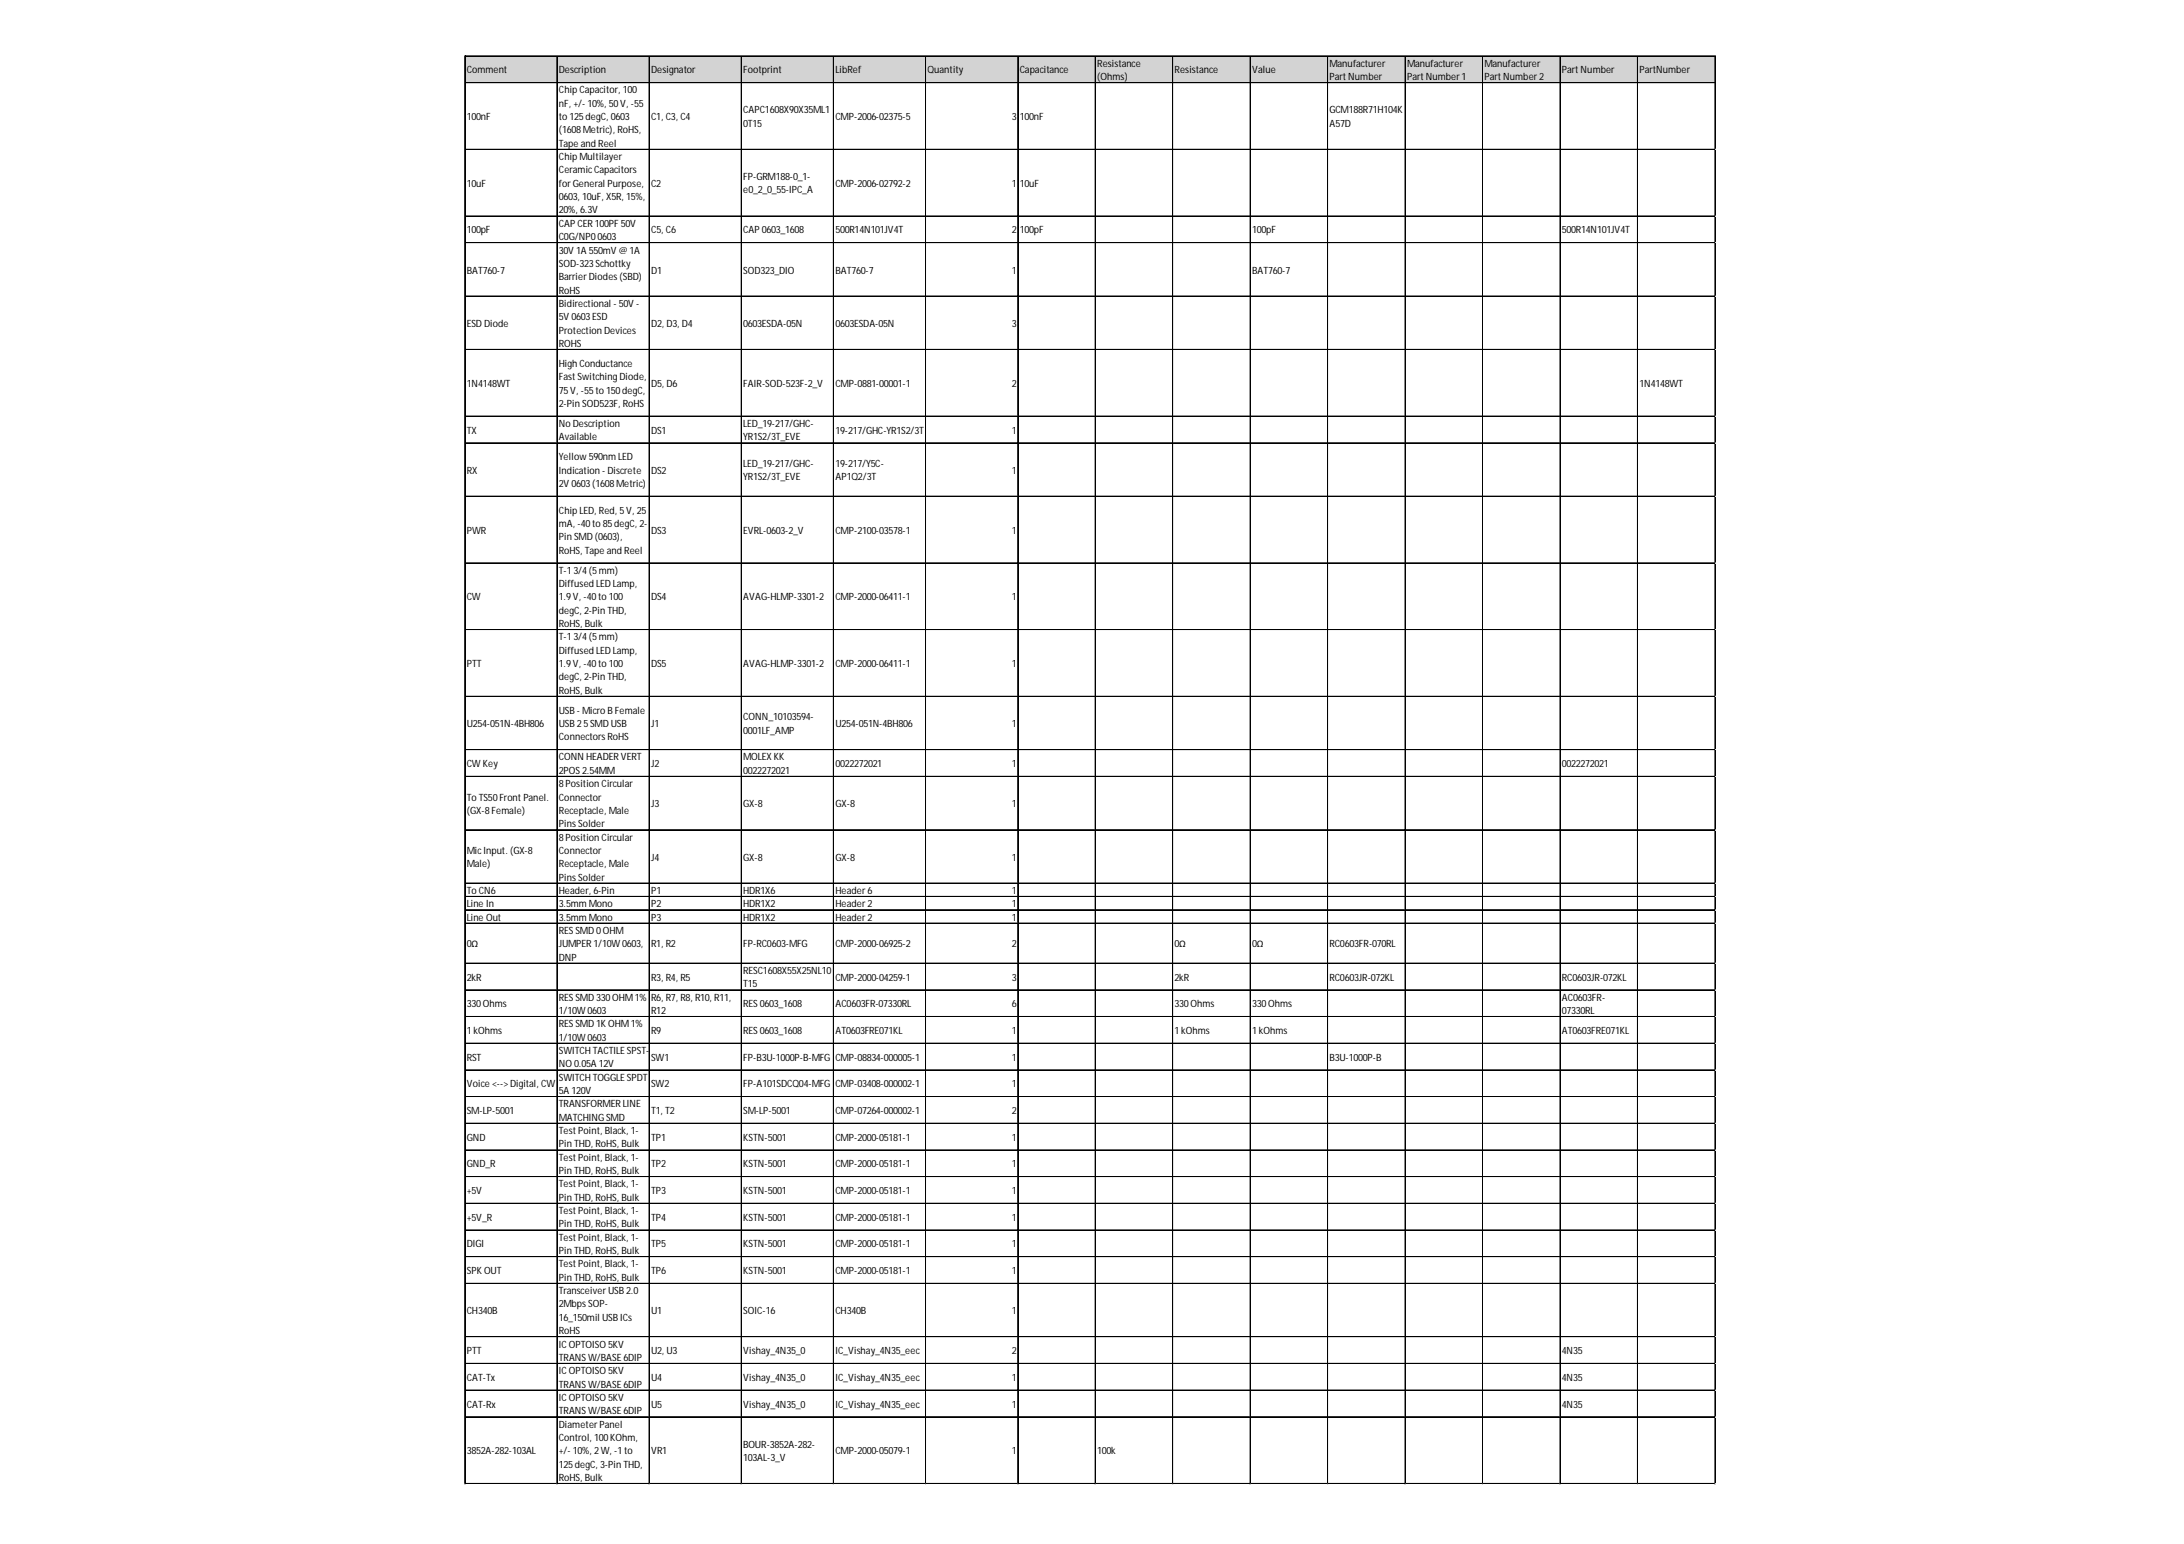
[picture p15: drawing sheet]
<svg xmlns="http://www.w3.org/2000/svg" width="297mm" height="210mm" viewBox="0 0 297 210" stroke-linecap="round" stroke-linejoin="round" font-family="sans-serif">
<defs><g id="words">
<g font-size="1.4">
<text x="63.5" y="10">Comment</text>
<text x="76" y="10">Description</text>
<text x="88.5" y="10">Designator</text>
<text x="101.1" y="10">Footprint</text>
<text x="113.6" y="10">LibRef</text>
<text x="126.1" y="10">Quantity</text>
<text x="138.7" y="10">Capacitance</text>
<text x="149.2" y="9.1">Resistance</text>
<text x="149.2" y="10.9">(Ohms)</text>
<text x="159.8" y="10">Resistance</text>
<text x="170.3" y="10">Value</text>
<text x="180.8" y="9.1">Manufacturer</text>
<text x="180.8" y="10.9">Part Number</text>
<text x="191.4" y="9.1">Manufacturer</text>
<text x="191.4" y="10.9">Part Number 1</text>
<text x="201.9" y="9.1">Manufacturer</text>
<text x="201.9" y="10.9">Part Number 2</text>
<text x="212.4" y="10">Part Number</text>
<text x="223" y="10">PartNumber</text>
<text x="63.5" y="16.3">100nF</text>
<text x="76" y="12.7">Chip Capacitor, 100</text>
<text x="76" y="14.5">nF, +/- 10%, 50V, -55</text>
<text x="76" y="16.3">to 125degC, 0603</text>
<text x="88.5" y="16.3">C1, C3, C4</text>
<text x="101.1" y="15.4">CAPC1608X90X35ML1</text>
<text x="101.1" y="17.2">0T15</text>
<text x="113.6" y="16.3">CMP-2006-02375-5</text>
<text x="137.6" y="16.3">3</text>
<text x="138.7" y="16.3">100nF</text>
<text x="180.8" y="15.4">GCM188R71H104K</text>
<text x="180.8" y="17.2">A57D</text>
<text x="76" y="18.1">(1608Metric), RoHS,</text>
<text x="76" y="20">Tape and Reel</text>
<text x="76" y="21.8">Chip Multilayer</text>
<text x="76" y="23.6">Ceramic Capacitors</text>
<text x="63.5" y="25.4">10uF</text>
<text x="76" y="25.4">for General Purpose,</text>
<text x="76" y="27.2">0603, 10uF, X5R, 15%,</text>
<text x="76" y="29">20%, 6.3V</text>
<text x="88.5" y="25.4">C2</text>
<text x="101.1" y="24.5">FP-GRM188-0_1-</text>
<text x="101.1" y="26.3">e0_2_0_55-IPC_A</text>
<text x="113.6" y="25.4">CMP-2006-02792-2</text>
<text x="137.6" y="25.4">1</text>
<text x="138.7" y="25.4">10uF</text>
<text x="63.5" y="31.7">100pF</text>
<text x="76" y="30.8">CAP CER 100PF 50V</text>
<text x="76" y="32.6">C0G/NP00603</text>
<text x="76" y="34.5">30V 1A 550mV @ 1A</text>
<text x="88.5" y="31.7">C5, C6</text>
<text x="101.1" y="31.7">CAP 0603_1608</text>
<text x="113.6" y="31.7">500R14N101JV4T</text>
<text x="137.6" y="31.7">2</text>
<text x="138.7" y="31.7">100pF</text>
<text x="170.3" y="31.7">100pF</text>
<text x="212.4" y="31.7">500R14N101JV4T</text>
<text x="63.5" y="37.2">BAT760-7</text>
<text x="76" y="36.3">SOD-323Schottky</text>
<text x="76" y="38.1">Barrier Diodes (SBD)</text>
<text x="76" y="39.9">RoHS</text>
<text x="76" y="41.7">Bidirectional - 50V -</text>
<text x="88.5" y="37.2">D1</text>
<text x="101.1" y="37.2">SOD323_DIO</text>
<text x="113.6" y="37.2">BAT760-7</text>
<text x="137.6" y="37.2">1</text>
<text x="170.3" y="37.2">BAT760-7</text>
<text x="63.5" y="44.4">ESD Diode</text>
<text x="76" y="43.5">5V 0603ESD</text>
<text x="76" y="45.3">Protection Devices</text>
<text x="76" y="47.2">ROHS</text>
<text x="88.5" y="44.4">D2, D3, D4</text>
<text x="101.1" y="44.4">0603ESDA-05N</text>
<text x="113.6" y="44.4">0603ESDA-05N</text>
<text x="137.6" y="44.4">3</text>
<text x="63.5" y="52.6">1N4148WT</text>
<text x="76" y="49.9">High Conductance</text>
<text x="76" y="51.7">Fast Switching Diode,</text>
<text x="76" y="53.5">75V, -55to 150degC,</text>
<text x="88.5" y="52.6">D5, D6</text>
<text x="101.1" y="52.6">FAIR-SOD-523F-2_V</text>
<text x="113.6" y="52.6">CMP-0881-00001-1</text>
<text x="137.6" y="52.6">2</text>
<text x="223" y="52.6">1N4148WT</text>
<text x="63.5" y="58.9">TX</text>
<text x="76" y="55.3">2-Pin SOD523F, RoHS</text>
<text x="76" y="58">No Description</text>
<text x="76" y="59.9">Available</text>
<text x="88.5" y="58.9">DS1</text>
<text x="101.1" y="58">LED_19-217/GHC-</text>
<text x="101.1" y="59.9">YR1S2/3T_EVE</text>
<text x="113.6" y="58.9">19-217/GHC-YR1S2/3T</text>
<text x="137.6" y="58.9">1</text>
<text x="63.5" y="64.4">RX</text>
<text x="76" y="62.6">Yellow 590nm LED</text>
<text x="76" y="64.4">Indication - Discrete</text>
<text x="88.5" y="64.4">DS2</text>
<text x="101.1" y="63.5">LED_19-217/GHC-</text>
<text x="101.1" y="65.3">YR1S2/3T_EVE</text>
<text x="113.6" y="63.5">19-217/Y5C-</text>
<text x="113.6" y="65.3">AP1Q2/3T</text>
<text x="137.6" y="64.4">1</text>
<text x="76" y="66.2">2V 0603(1608Metric)</text>
<text x="76" y="69.8">Chip LED, Red, 5V, 25</text>
<text x="76" y="71.6">mA, -40to 85degC, 2-</text>
<text x="63.5" y="72.6">PWR</text>
<text x="76" y="73.5">Pin SMD (0603),</text>
<text x="76" y="75.3">RoHS, Tape and Reel</text>
<text x="76" y="78">T-13/4(5mm)</text>
<text x="88.5" y="72.6">DS3</text>
<text x="101.1" y="72.6">EVRL-0603-2_V</text>
<text x="113.6" y="72.6">CMP-2100-03578-1</text>
<text x="137.6" y="72.6">1</text>
<text x="63.5" y="81.6">CW</text>
<text x="76" y="79.8">Diffused LED Lamp,</text>
<text x="76" y="81.6">1.9V, -40to 100</text>
<text x="76" y="83.4">degC, 2-Pin THD,</text>
<text x="88.5" y="81.6">DS4</text>
<text x="101.1" y="81.6">AVAG-HLMP-3301-2</text>
<text x="113.6" y="81.6">CMP-2000-06411-1</text>
<text x="137.6" y="81.6">1</text>
<text x="76" y="85.2">RoHS, Bulk</text>
<text x="76" y="87.1">T-13/4(5mm)</text>
<text x="76" y="88.9">Diffused LED Lamp,</text>
<text x="63.5" y="90.7">PTT</text>
<text x="76" y="90.7">1.9V, -40to 100</text>
<text x="76" y="92.5">degC, 2-Pin THD,</text>
<text x="76" y="94.3">RoHS, Bulk</text>
<text x="88.5" y="90.7">DS5</text>
<text x="101.1" y="90.7">AVAG-HLMP-3301-2</text>
<text x="113.6" y="90.7">CMP-2000-06411-1</text>
<text x="137.6" y="90.7">1</text>
<text x="63.5" y="98.9">U254-051N-4BH806</text>
<text x="76" y="97">USB - Micro B Female</text>
<text x="76" y="98.9">USB 25SMD USB</text>
<text x="76" y="100.7">Connectors RoHS</text>
<text x="88.5" y="98.9">J1</text>
<text x="101.1" y="97.9">CONN_10103594-</text>
<text x="101.1" y="99.8">0001LF_AMP</text>
<text x="113.6" y="98.9">U254-051N-4BH806</text>
<text x="137.6" y="98.9">1</text>
<text x="63.5" y="104.3">CW Key</text>
<text x="76" y="103.4">CONN HEADER VERT</text>
<text x="76" y="105.2">2POS 2.54MM</text>
<text x="76" y="107">8Position Circular</text>
<text x="88.5" y="104.3">J2</text>
<text x="101.1" y="103.4">MOLEX KK</text>
<text x="101.1" y="105.2">0022272021</text>
<text x="113.6" y="104.3">0022272021</text>
<text x="137.6" y="104.3">1</text>
<text x="212.4" y="104.3">0022272021</text>
<text x="63.5" y="108.8">To TS50Front Panel.</text>
<text x="63.5" y="110.6">(GX-8Female)</text>
<text x="76" y="108.8">Connector</text>
<text x="76" y="110.6">Receptacle, Male</text>
<text x="76" y="112.5">Pins Solder</text>
<text x="88.5" y="109.7">J3</text>
<text x="101.1" y="109.7">GX-8</text>
<text x="113.6" y="109.7">GX-8</text>
<text x="137.6" y="109.7">1</text>
<text x="63.5" y="116.1">Mic Input. (GX-8</text>
<text x="63.5" y="117.9">Male)</text>
<text x="76" y="114.3">8Position Circular</text>
<text x="76" y="116.1">Connector</text>
<text x="76" y="117.9">Receptacle, Male</text>
<text x="76" y="119.7">Pins Solder</text>
<text x="88.5" y="117">J4</text>
<text x="101.1" y="117">GX-8</text>
<text x="113.6" y="117">GX-8</text>
<text x="137.6" y="117">1</text>
<text x="63.5" y="121.5">To CN6</text>
<text x="63.5" y="123.3">Line In</text>
<text x="63.5" y="125.2">Line Out</text>
<text x="76" y="121.5">Header, 6-Pin</text>
<text x="76" y="123.3">3.5mm Mono</text>
<text x="76" y="125.2">3.5mm Mono</text>
<text x="88.5" y="121.5">P1</text>
<text x="88.5" y="123.3">P2</text>
<text x="88.5" y="125.2">P3</text>
<text x="101.1" y="121.5">HDR1X6</text>
<text x="101.1" y="123.3">HDR1X2</text>
<text x="101.1" y="125.2">HDR1X2</text>
<text x="113.6" y="121.5">Header 6</text>
<text x="113.6" y="123.3">Header 2</text>
<text x="113.6" y="125.2">Header 2</text>
<text x="137.6" y="121.5">1</text>
<text x="137.6" y="123.3">1</text>
<text x="137.6" y="125.2">1</text>
<text x="63.5" y="128.8">0Ω</text>
<text x="76" y="127">RES SMD 0OHM</text>
<text x="76" y="128.8">JUMPER 1/10W 0603,</text>
<text x="76" y="130.6">DNP</text>
<text x="88.5" y="128.8">R1, R2</text>
<text x="101.1" y="128.8">FP-RC0603-MFG</text>
<text x="113.6" y="128.8">CMP-2000-06925-2</text>
<text x="137.6" y="128.8">2</text>
<text x="159.8" y="128.8">0Ω</text>
<text x="170.3" y="128.8">0Ω</text>
<text x="180.8" y="128.8">RC0603FR-070RL</text>
<text x="63.5" y="133.3">2kR</text>
<text x="63.5" y="136.9">330Ohms</text>
<text x="76" y="136">RES SMD 330OHM1%</text>
<text x="76" y="137.8">1/10W 0603</text>
<text x="88.5" y="133.3">R3, R4, R5</text>
<text x="88.5" y="136">R6, R7, R8, R10, R11,</text>
<text x="88.5" y="137.8">R12</text>
<text x="101.1" y="132.4">RESC1608X55X25NL10</text>
<text x="101.1" y="134.2">T15</text>
<text x="101.1" y="136.9">RES 0603_1608</text>
<text x="113.6" y="133.3">CMP-2000-04259-1</text>
<text x="113.6" y="136.9">AC0603FR-07330RL</text>
<text x="137.6" y="133.3">3</text>
<text x="137.6" y="136.9">6</text>
<text x="159.8" y="133.3">2kR</text>
<text x="159.8" y="136.9">330Ohms</text>
<text x="170.3" y="136.9">330Ohms</text>
<text x="180.8" y="133.3">RC0603JR-072KL</text>
<text x="212.4" y="133.3">RC0603JR-072KL</text>
<text x="212.4" y="136">AC0603FR-</text>
<text x="212.4" y="137.8">07330RL</text>
<text x="63.5" y="140.6">1kOhms</text>
<text x="76" y="139.7">RES SMD 1K OHM1%</text>
<text x="76" y="141.5">1/10W 0603</text>
<text x="76" y="143.3">SWITCH TACTILE SPST-</text>
<text x="88.5" y="140.6">R9</text>
<text x="101.1" y="140.6">RES 0603_1608</text>
<text x="113.6" y="140.6">AT0603FRE071KL</text>
<text x="137.6" y="140.6">1</text>
<text x="159.8" y="140.6">1kOhms</text>
<text x="170.3" y="140.6">1kOhms</text>
<text x="212.4" y="140.6">AT0603FRE071KL</text>
<text x="63.5" y="144.2">RST</text>
<text x="63.5" y="147.8">Voice &lt;--&gt;Digital, CW</text>
<text x="76" y="145.1">NO 0.05A 12V</text>
<text x="76" y="146.9">SWITCH TOGGLE SPDT</text>
<text x="76" y="148.7">5A 120V</text>
<text x="88.5" y="144.2">SW1</text>
<text x="88.5" y="147.8">SW2</text>
<text x="101.1" y="144.2">FP-B3U-1000P-B-MFG</text>
<text x="101.1" y="147.8">FP-A101SDCQ04-MFG</text>
<text x="113.6" y="144.2">CMP-08834-000005-1</text>
<text x="113.6" y="147.8">CMP-03408-000002-1</text>
<text x="137.6" y="144.2">1</text>
<text x="137.6" y="147.8">1</text>
<text x="180.8" y="144.2">B3U-1000P-B</text>
<text x="63.5" y="151.5">SM-LP-5001</text>
<text x="63.5" y="155.1">GND</text>
<text x="76" y="150.5">TRANSFORMER LINE</text>
<text x="76" y="152.4">MATCHINGSMD</text>
<text x="76" y="154.2">Test Point, Black, 1-</text>
<text x="76" y="156">Pin THD, RoHS, Bulk</text>
<text x="88.5" y="151.5">T1, T2</text>
<text x="88.5" y="155.1">TP1</text>
<text x="101.1" y="151.5">SM-LP-5001</text>
<text x="101.1" y="155.1">KSTN-5001</text>
<text x="113.6" y="151.5">CMP-07264-000002-1</text>
<text x="113.6" y="155.1">CMP-2000-05181-1</text>
<text x="137.6" y="151.5">2</text>
<text x="137.6" y="155.1">1</text>
<text x="63.5" y="158.7">GND_R</text>
<text x="76" y="157.8">Test Point, Black, 1-</text>
<text x="76" y="159.6">Pin THD, RoHS, Bulk</text>
<text x="76" y="161.4">Test Point, Black, 1-</text>
<text x="88.5" y="158.7">TP2</text>
<text x="101.1" y="158.7">KSTN-5001</text>
<text x="113.6" y="158.7">CMP-2000-05181-1</text>
<text x="137.6" y="158.7">1</text>
<text x="63.5" y="162.3">+5V</text>
<text x="63.5" y="166">+5V_R</text>
<text x="76" y="163.2">Pin THD, RoHS, Bulk</text>
<text x="76" y="165.1">Test Point, Black, 1-</text>
<text x="76" y="166.9">Pin THD, RoHS, Bulk</text>
<text x="88.5" y="162.3">TP3</text>
<text x="88.5" y="166">TP4</text>
<text x="101.1" y="162.3">KSTN-5001</text>
<text x="101.1" y="166">KSTN-5001</text>
<text x="113.6" y="162.3">CMP-2000-05181-1</text>
<text x="113.6" y="166">CMP-2000-05181-1</text>
<text x="137.6" y="162.3">1</text>
<text x="137.6" y="166">1</text>
<text x="63.5" y="169.6">DIGI</text>
<text x="63.5" y="173.2">SPK OUT</text>
<text x="76" y="168.7">Test Point, Black, 1-</text>
<text x="76" y="170.5">Pin THD, RoHS, Bulk</text>
<text x="76" y="172.3">Test Point, Black, 1-</text>
<text x="88.5" y="169.6">TP5</text>
<text x="88.5" y="173.2">TP6</text>
<text x="101.1" y="169.6">KSTN-5001</text>
<text x="101.1" y="173.2">KSTN-5001</text>
<text x="113.6" y="169.6">CMP-2000-05181-1</text>
<text x="113.6" y="173.2">CMP-2000-05181-1</text>
<text x="137.6" y="169.6">1</text>
<text x="137.6" y="173.2">1</text>
<text x="63.5" y="178.7">CH340B</text>
<text x="76" y="174.1">Pin THD, RoHS, Bulk</text>
<text x="76" y="175.9">Transceiver USB 2.0</text>
<text x="76" y="177.8">2Mbps SOP-</text>
<text x="76" y="179.6">16_150mil USB ICs</text>
<text x="88.5" y="178.7">U1</text>
<text x="101.1" y="178.7">SOIC-16</text>
<text x="113.6" y="178.7">CH340B</text>
<text x="137.6" y="178.7">1</text>
<text x="63.5" y="184.1">PTT</text>
<text x="76" y="181.4">RoHS</text>
<text x="76" y="183.2">IC OPTOISO 5KV</text>
<text x="76" y="185">TRANS W/BASE 6DIP</text>
<text x="88.5" y="184.1">U2, U3</text>
<text x="101.1" y="184.1">Vishay_4N35_0</text>
<text x="113.6" y="184.1">IC_Vishay_4N35_eec</text>
<text x="137.6" y="184.1">2</text>
<text x="212.4" y="184.1">4N35</text>
<text x="63.5" y="187.7">CAT-Tx</text>
<text x="63.5" y="191.4">CAT-Rx</text>
<text x="76" y="186.8">IC OPTOISO 5KV</text>
<text x="76" y="188.6">TRANS W/BASE 6DIP</text>
<text x="76" y="190.4">IC OPTOISO 5KV</text>
<text x="88.5" y="187.7">U4</text>
<text x="88.5" y="191.4">U5</text>
<text x="101.1" y="187.7">Vishay_4N35_0</text>
<text x="101.1" y="191.4">Vishay_4N35_0</text>
<text x="113.6" y="187.7">IC_Vishay_4N35_eec</text>
<text x="113.6" y="191.4">IC_Vishay_4N35_eec</text>
<text x="137.6" y="187.7">1</text>
<text x="137.6" y="191.4">1</text>
<text x="212.4" y="187.7">4N35</text>
<text x="212.4" y="191.4">4N35</text>
<text x="63.5" y="197.7">3852A-282-103AL</text>
<text x="76" y="192.3">TRANS W/BASE 6DIP</text>
<text x="76" y="194.1">Diameter Panel</text>
<text x="76" y="195.9">Control, 100KOhm,</text>
<text x="76" y="197.7">+/- 10%, 2W, -1to</text>
<text x="88.5" y="197.7">VR1</text>
<text x="101.1" y="196.8">BOUR-3852A-282-</text>
<text x="113.6" y="197.7">CMP-2000-05079-1</text>
<text x="137.6" y="197.7">1</text>
<text x="149.2" y="197.7">100k</text>
<text x="76" y="199.5">125degC, 3-Pin THD,</text>
<text x="76" y="201.3">RoHS, Bulk</text>
<text x="101.1" y="198.6">103AL-3_V</text>
</g>
</g></defs>
<path d="M63.2 7.6h170.2v3.7h-170.2z" fill="#d3d3d3"/>
<g fill="none" stroke="#000" stroke-width=".14">
<path d="M63.2 7.6v194.2M63.3 7.6h170M63.3 11.2h170M63.3 11.3h170M75.7 7.7v194.1M75.8 7.7v194.1M88.3 7.7v194.1M100.8 7.7v194.1M100.9 7.7v194.1M113.3 7.7v194.1M113.4 7.7v194.1M125.9 7.7v194.1"/>
<path d="M138.4 7.7v194.1M138.5 7.7v194.1M148.9 7.7v194.1M149 7.7v194.1M159.5 7.7v194.1M170 7.7v194.1M170.1 7.7v194.1M180.6 7.7v194.1M191.1 7.7v194.1M201.6 7.7v194.1M201.7 7.7v194.1M212.2 7.7v194.1"/>
<path d="M222.7 7.7v194.1M233.2 7.7v194.1M233.3 7.7v194.1M63.3 20.3h170M63.3 29.4h170M63.3 33h170M63.3 40.2h170M63.3 40.3h170M63.3 47.5h170M63.3 56.6h170M63.3 60.2h170M63.3 67.4h170"/>
<path d="M63.3 67.5h170M63.3 76.5h170M63.3 76.6h170M63.3 85.6h170M63.3 94.7h170M63.3 101.9h170M63.3 102h170M63.3 105.5h170M63.3 105.6h170M63.3 112.8h170M63.3 120h170M63.3 120.1h170"/>
<path d="M63.3 121.9h170M63.3 123.7h170M63.3 125.5h170M63.3 130.9h170M63.3 131h170M63.3 134.6h170M63.3 138.2h170M63.3 141.8h170M63.3 141.9h170M63.3 145.4h170M63.3 145.5h170M63.3 149.1h170"/>
<path d="M63.3 152.7h170M63.3 156.3h170M63.3 156.4h170M63.3 160h170M63.3 163.6h170M63.3 167.2h170M63.3 167.3h170M63.3 170.8h170M63.3 170.9h170M63.3 174.5h170M63.3 181.7h170M63.3 181.8h170"/>
<path d="M63.3 185.3h170M63.3 185.4h170M63.3 189h170M63.3 192.6h170M63.3 201.7h170"/>
</g>
<path d="M63.2 201.8h.1" fill="none" stroke="#d4d4d4" stroke-width=".14"/>
<path d="M63.2 201.8h.1z" fill="#d4d4d4"/>
<path d="M75.7 201.8h.1" fill="none" stroke="#d4d4d4" stroke-width=".14"/>
<path d="M75.7 201.8h.1z" fill="#d4d4d4"/>
<path d="M88.3 201.8h.1" fill="none" stroke="#d4d4d4" stroke-width=".14"/>
<path d="M88.3 201.8h.1z" fill="#d4d4d4"/>
<path d="M100.8 201.8h.1" fill="none" stroke="#d4d4d4" stroke-width=".14"/>
<path d="M100.8 201.8h.1z" fill="#d4d4d4"/>
<path d="M113.3 201.8h.1" fill="none" stroke="#d4d4d4" stroke-width=".14"/>
<path d="M113.3 201.8h.1z" fill="#d4d4d4"/>
<path d="M125.9 201.8h.1" fill="none" stroke="#d4d4d4" stroke-width=".14"/>
<path d="M125.9 201.8h.1z" fill="#d4d4d4"/>
<path d="M138.4 201.8h.1" fill="none" stroke="#d4d4d4" stroke-width=".14"/>
<path d="M138.4 201.8h.1z" fill="#d4d4d4"/>
<path d="M148.9 201.8h.1" fill="none" stroke="#d4d4d4" stroke-width=".14"/>
<path d="M148.9 201.8h.1z" fill="#d4d4d4"/>
<path d="M159.5 201.8h.1" fill="none" stroke="#d4d4d4" stroke-width=".14"/>
<path d="M159.5 201.8h.1z" fill="#d4d4d4"/>
<path d="M170 201.8h.1" fill="none" stroke="#d4d4d4" stroke-width=".14"/>
<path d="M170 201.8h.1z" fill="#d4d4d4"/>
<path d="M180.6 201.8h.1" fill="none" stroke="#d4d4d4" stroke-width=".14"/>
<path d="M191.1 201.8h.1" fill="none" stroke="#d4d4d4" stroke-width=".14"/>
<path d="M191.1 201.8h.1z" fill="#d4d4d4"/>
<path d="M201.6 201.8h.1" fill="none" stroke="#d4d4d4" stroke-width=".14"/>
<path d="M201.6 201.8h.1z" fill="#d4d4d4"/>
<path d="M212.2 201.8h.1" fill="none" stroke="#d4d4d4" stroke-width=".14"/>
<path d="M212.2 201.8h.1z" fill="#d4d4d4"/>
<path d="M222.7 201.8h.1" fill="none" stroke="#d4d4d4" stroke-width=".14"/>
<path d="M222.7 201.8h.1z" fill="#d4d4d4"/>
<path d="M233.2 201.8h.1" fill="none" stroke="#d4d4d4" stroke-width=".14"/>
<path d="M233.2 201.8h.1z" fill="#d4d4d4"/>
<path d="M233.3 20.3h.1" fill="none" stroke="#d4d4d4" stroke-width=".14"/>
<path d="M233.3 20.3l.1 .1z" fill="#d4d4d4"/>
<path d="M233.3 29.4h.1" fill="none" stroke="#d4d4d4" stroke-width=".14"/>
<path d="M233.3 29.4h.1z" fill="#d4d4d4"/>
<path d="M233.3 33h.1" fill="none" stroke="#d4d4d4" stroke-width=".14"/>
<path d="M233.3 33l.1 .1z" fill="#d4d4d4"/>
<path d="M233.3 40.2h.1" fill="none" stroke="#d4d4d4" stroke-width=".14"/>
<path d="M233.3 40.2l.1 .1z" fill="#d4d4d4"/>
<path d="M233.3 47.5h.1" fill="none" stroke="#d4d4d4" stroke-width=".14"/>
<path d="M233.3 47.5l.1 .1z" fill="#d4d4d4"/>
<path d="M233.3 56.6h.1" fill="none" stroke="#d4d4d4" stroke-width=".14"/>
<path d="M233.3 56.6l.1 .1z" fill="#d4d4d4"/>
<path d="M233.3 60.2h.1" fill="none" stroke="#d4d4d4" stroke-width=".14"/>
<path d="M233.3 60.2l.1 .1z" fill="#d4d4d4"/>
<path d="M233.3 67.4h.1" fill="none" stroke="#d4d4d4" stroke-width=".14"/>
<path d="M233.3 67.4l.1 .1z" fill="#d4d4d4"/>
<path d="M233.3 76.5h.1" fill="none" stroke="#d4d4d4" stroke-width=".14"/>
<path d="M233.3 76.5l.1 .1z" fill="#d4d4d4"/>
<path d="M233.3 85.6h.1" fill="none" stroke="#d4d4d4" stroke-width=".14"/>
<path d="M233.3 85.6l.1 .1z" fill="#d4d4d4"/>
<path d="M233.3 94.7h.1" fill="none" stroke="#d4d4d4" stroke-width=".14"/>
<path d="M233.3 94.7h.1z" fill="#d4d4d4"/>
<path d="M233.3 101.9h.1" fill="none" stroke="#d4d4d4" stroke-width=".14"/>
<path d="M233.3 101.9l.1 .1z" fill="#d4d4d4"/>
<path d="M233.3 105.5h.1" fill="none" stroke="#d4d4d4" stroke-width=".14"/>
<path d="M233.3 105.5l.1 .1z" fill="#d4d4d4"/>
<path d="M233.3 112.8h.1" fill="none" stroke="#d4d4d4" stroke-width=".14"/>
<path d="M233.3 112.8l.1 .1z" fill="#d4d4d4"/>
<path d="M233.3 120h.1" fill="none" stroke="#d4d4d4" stroke-width=".14"/>
<path d="M233.3 120l.1 .1z" fill="#d4d4d4"/>
<path d="M233.3 121.9h.1" fill="none" stroke="#d4d4d4" stroke-width=".14"/>
<path d="M233.3 121.9l.1 .1z" fill="#d4d4d4"/>
<path d="M233.3 123.7h.1" fill="none" stroke="#d4d4d4" stroke-width=".14"/>
<path d="M233.3 123.7l.1 .1z" fill="#d4d4d4"/>
<path d="M233.3 125.5h.1" fill="none" stroke="#d4d4d4" stroke-width=".14"/>
<path d="M233.3 125.5l.1 .1z" fill="#d4d4d4"/>
<path d="M233.3 130.9h.1" fill="none" stroke="#d4d4d4" stroke-width=".14"/>
<path d="M233.3 130.9l.1 .1z" fill="#d4d4d4"/>
<path d="M233.3 134.6h.1" fill="none" stroke="#d4d4d4" stroke-width=".14"/>
<path d="M233.3 134.6h.1z" fill="#d4d4d4"/>
<path d="M233.3 138.2h.1" fill="none" stroke="#d4d4d4" stroke-width=".14"/>
<path d="M233.3 138.2l.1 .1z" fill="#d4d4d4"/>
<path d="M233.3 141.8h.1" fill="none" stroke="#d4d4d4" stroke-width=".14"/>
<path d="M233.3 141.8l.1 .1z" fill="#d4d4d4"/>
<path d="M233.3 145.4h.1" fill="none" stroke="#d4d4d4" stroke-width=".14"/>
<path d="M233.3 145.4l.1 .1z" fill="#d4d4d4"/>
<path d="M233.3 149.1h.1" fill="none" stroke="#d4d4d4" stroke-width=".14"/>
<path d="M233.3 149.1l.1 .1z" fill="#d4d4d4"/>
<path d="M233.3 152.7h.1" fill="none" stroke="#d4d4d4" stroke-width=".14"/>
<path d="M233.3 152.7l.1 .1z" fill="#d4d4d4"/>
<path d="M233.3 156.3h.1" fill="none" stroke="#d4d4d4" stroke-width=".14"/>
<path d="M233.3 156.3l.1 .1z" fill="#d4d4d4"/>
<path d="M233.3 160h.1" fill="none" stroke="#d4d4d4" stroke-width=".14"/>
<path d="M233.3 160h.1z" fill="#d4d4d4"/>
<path d="M233.3 163.6h.1" fill="none" stroke="#d4d4d4" stroke-width=".14"/>
<path d="M233.3 163.6l.1 .1z" fill="#d4d4d4"/>
<path d="M233.3 167.2h.1" fill="none" stroke="#d4d4d4" stroke-width=".14"/>
<path d="M233.3 167.2l.1 .1z" fill="#d4d4d4"/>
<path d="M233.3 170.8h.1" fill="none" stroke="#d4d4d4" stroke-width=".14"/>
<path d="M233.3 170.8l.1 .1z" fill="#d4d4d4"/>
<path d="M233.3 174.5h.1" fill="none" stroke="#d4d4d4" stroke-width=".14"/>
<path d="M233.3 174.5l.1 .1z" fill="#d4d4d4"/>
<path d="M233.3 181.7h.1" fill="none" stroke="#d4d4d4" stroke-width=".14"/>
<path d="M233.3 181.7l.1 .1z" fill="#d4d4d4"/>
<path d="M233.3 185.3h.1" fill="none" stroke="#d4d4d4" stroke-width=".14"/>
<path d="M233.3 185.3l.1 .1z" fill="#d4d4d4"/>
<path d="M233.3 189h.1" fill="none" stroke="#d4d4d4" stroke-width=".14"/>
<path d="M233.3 189l.1 .1z" fill="#d4d4d4"/>
<path d="M233.3 192.6h.1" fill="none" stroke="#d4d4d4" stroke-width=".14"/>
<path d="M233.3 192.6l.1 .1z" fill="#d4d4d4"/>
<path d="M233.3 201.7h.1" fill="none" stroke="#d4d4d4" stroke-width=".14"/>
<path d="M233.3 201.7l.1 .1z" fill="#d4d4d4"/>
<use href="#words"/>
</svg>
